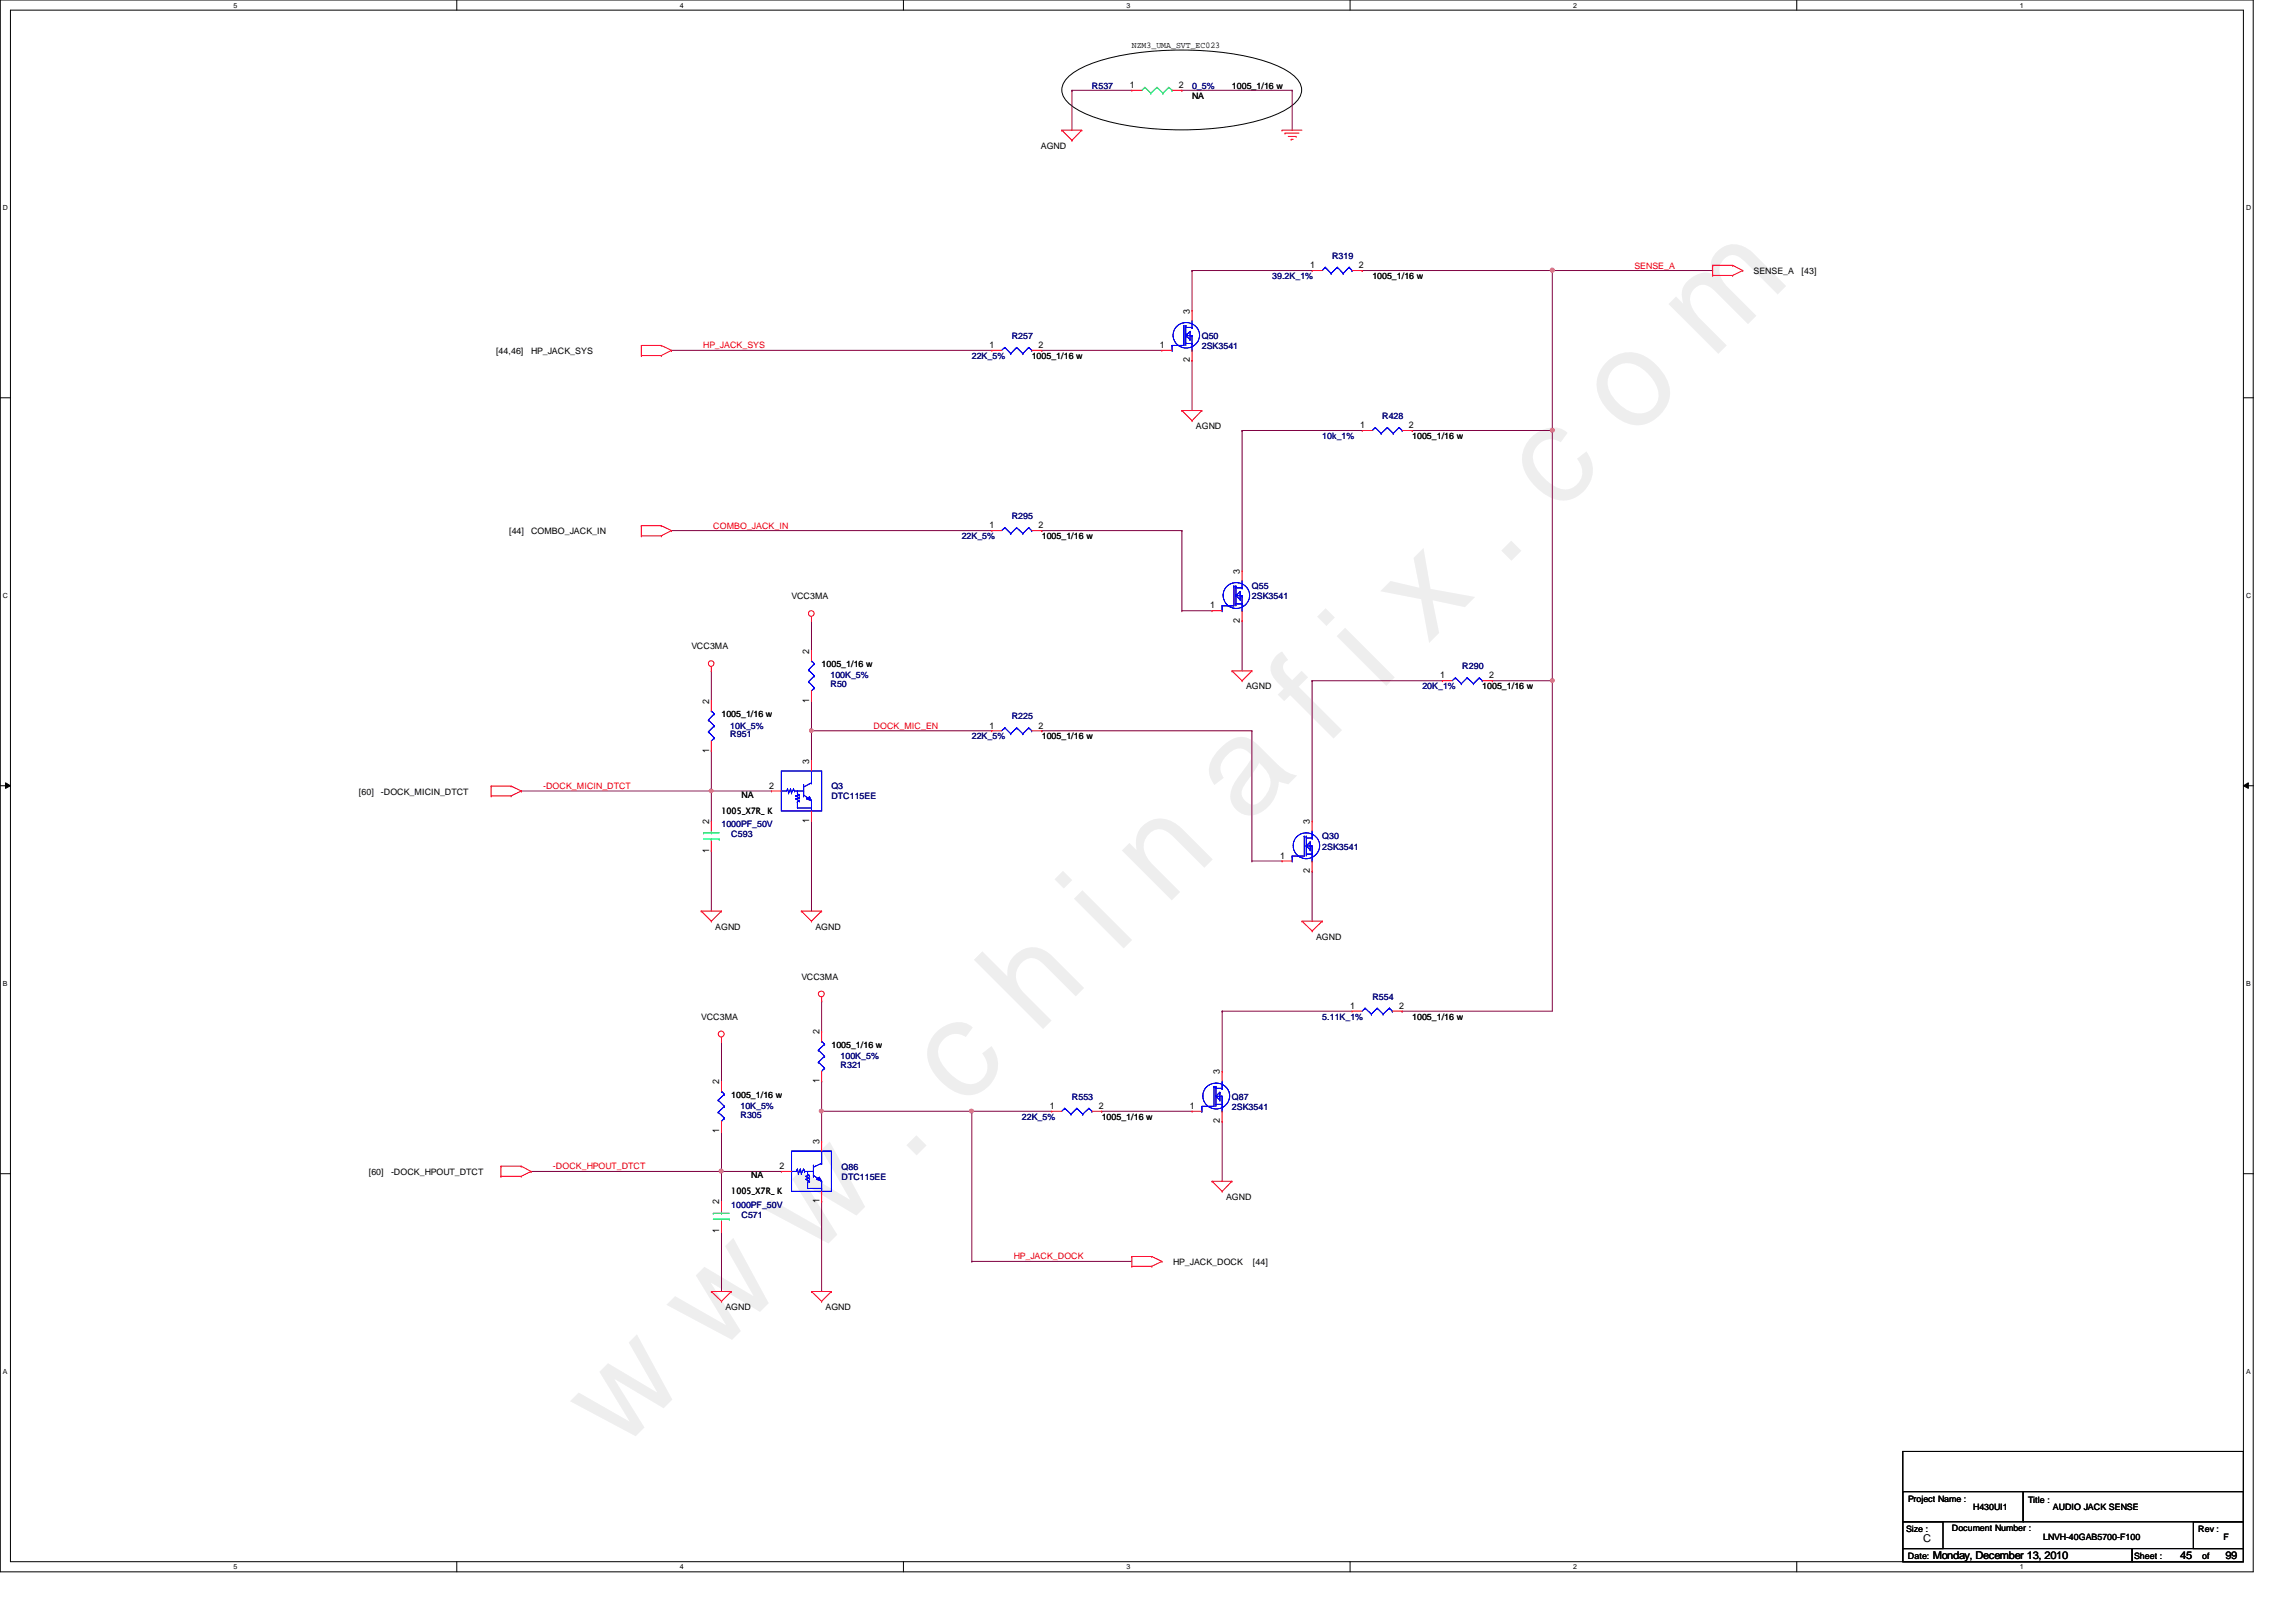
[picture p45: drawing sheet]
<svg xmlns="http://www.w3.org/2000/svg" width="297mm" height="210mm" viewBox="0 0 297 210" stroke-linecap="round" stroke-linejoin="round" font-family="sans-serif">
<defs><g id="words">
<text font-size="17.6" fill="#f0f" x="80.1" y="188" transform="rotate(-45 80.1 188)">w w w . c h i n a f i x . c o m</text>
<g font-size="1.4">
<text x="248.8" y="199.5">C</text>
<text x="250.1" y="201.7">Monday, December 13, 2010</text>
<text x="282.1" y="201.7">45</text>
<text x="287.9" y="201.7">99</text>
</g>
<g font-size="1.2">
<text x="146.2" y="11.4">1</text>
<text x="152.5" y="11.4">2</text>
<text x="169.5" y="34.7">1</text>
<text x="175.8" y="34.7">2</text>
<text x="153.9" y="40.6" transform="rotate(-90 153.9 40.6)">3</text>
<text x="128" y="45">1</text>
<text x="134.4" y="45">2</text>
<text x="150.1" y="45">1</text>
<text x="153.9" y="46.9" transform="rotate(-90 153.9 46.9)">2</text>
<text x="176" y="55.4">1</text>
<text x="182.3" y="55.4">2</text>
<text x="128" y="68.4">1</text>
<text x="134.4" y="68.4">2</text>
<text x="160.4" y="74.3" transform="rotate(-90 160.4 74.3)">3</text>
<text x="156.5" y="78.7">1</text>
<text x="160.4" y="80.6" transform="rotate(-90 160.4 80.6)">2</text>
<text x="104.7" y="84.6" transform="rotate(-90 104.7 84.6)">2</text>
<text x="186.3" y="87.8">1</text>
<text x="192.7" y="87.8">2</text>
<text x="91.7" y="91.1" transform="rotate(-90 91.7 91.1)">2</text>
<text x="104.7" y="90.9" transform="rotate(-90 104.7 90.9)">1</text>
<text x="128" y="94.3">1</text>
<text x="134.4" y="94.3">2</text>
<text x="91.7" y="97.4" transform="rotate(-90 91.7 97.4)">1</text>
<text x="104.7" y="98.9" transform="rotate(-90 104.7 98.9)">3</text>
<text x="91.7" y="106.6" transform="rotate(-90 91.7 106.6)">2</text>
<text x="99.5" y="102.1">2</text>
<text x="104.7" y="106.5" transform="rotate(-90 104.7 106.5)">1</text>
<text x="169.5" y="106.6" transform="rotate(-90 169.5 106.6)">3</text>
<text x="91.7" y="110.4" transform="rotate(-90 91.7 110.4)">1</text>
<text x="165.6" y="111.1">1</text>
<text x="169.5" y="112.9" transform="rotate(-90 169.5 112.9)">2</text>
<text x="174.7" y="130.6">1</text>
<text x="181" y="130.6">2</text>
<text x="106" y="133.9" transform="rotate(-90 106 133.9)">2</text>
<text x="93" y="140.3" transform="rotate(-90 93 140.3)">2</text>
<text x="106" y="140.2" transform="rotate(-90 106 140.2)">1</text>
<text x="135.8" y="143.5">1</text>
<text x="142.2" y="143.5">2</text>
<text x="153.9" y="143.5">1</text>
<text x="157.8" y="139" transform="rotate(-90 157.8 139)">3</text>
<text x="93" y="146.6" transform="rotate(-90 93 146.6)">1</text>
<text x="106" y="148.1" transform="rotate(-90 106 148.1)">3</text>
<text x="157.8" y="145.3" transform="rotate(-90 157.8 145.3)">2</text>
<text x="93" y="155.9" transform="rotate(-90 93 155.9)">2</text>
<text x="100.8" y="151.3">2</text>
<text x="106" y="155.7" transform="rotate(-90 106 155.7)">1</text>
<text x="93" y="159.6" transform="rotate(-90 93 159.6)">1</text>
</g>
<g font-size="1.1" fill="#000080">
<text x="141.3" y="11.5">R537</text>
<text x="154.2" y="11.5">0_5%</text>
<text x="172.3" y="33.5">R319</text>
<text x="164.6" y="36.1">39.2K_1%</text>
<text x="125.7" y="46.4">22K_5%</text>
<text x="130.9" y="43.9">R257</text>
<text x="155.5" y="43.9">Q50</text>
<text x="155.5" y="45.2">2SK3541</text>
<text x="171.1" y="56.8">10k_1%</text>
<text x="178.8" y="54.2">R428</text>
<text x="124.4" y="69.8">22K_5%</text>
<text x="130.9" y="67.2">R295</text>
<text x="162" y="76.2">Q55</text>
<text x="162" y="77.6">2SK3541</text>
<text x="107.4" y="88.9">R50</text>
<text x="107.4" y="87.8">100K_5%</text>
<text x="184" y="89.2">20K_1%</text>
<text x="189.2" y="86.6">R290</text>
<text x="94.5" y="95.4">R951</text>
<text x="94.5" y="94.3">10K_5%</text>
<text x="125.7" y="95.7">22K_5%</text>
<text x="130.9" y="93.1">R225</text>
<text x="93.3" y="107.1">1000PF_50V</text>
<text x="107.6" y="102.2">Q3</text>
<text x="107.6" y="103.5">DTC115EE</text>
<text x="94.6" y="108.4">C593</text>
<text x="171.1" y="108.6">Q30</text>
<text x="171.1" y="109.9">2SK3541</text>
<text x="171.1" y="132">5.11K_1%</text>
<text x="177.5" y="129.4">R554</text>
<text x="108.8" y="137">100K_5%</text>
<text x="95.8" y="143.5">10K_5%</text>
<text x="108.8" y="138.2">R321</text>
<text x="138.7" y="142.3">R553</text>
<text x="159.4" y="142.3">Q87</text>
<text x="159.4" y="143.6">2SK3541</text>
<text x="95.8" y="144.7">R305</text>
<text x="132.2" y="144.9">22K_5%</text>
<text x="108.9" y="151.4">Q86</text>
<text x="108.9" y="152.7">DTC115EE</text>
<text x="94.6" y="156.3">1000PF_50V</text>
<text x="95.9" y="157.6">C571</text>
</g>
<g font-size="1.1">
<text x="146.4" y="6.2">NZM3_UMA_SVT_EC023</text>
<text x="159.4" y="11.5">1005_1/16 w</text>
<text x="154.2" y="12.8">NA</text>
<text x="134.7" y="19.3">AGND</text>
<text x="226.9" y="35.4">SENSE_A</text>
<text x="233.1" y="35.4">[43]</text>
<text x="177.5" y="36.1">1005_1/16 w</text>
<text x="64.2" y="45.8">[44,46]</text>
<text x="68.7" y="45.8">HP_JACK_SYS</text>
<text x="133.5" y="46.4">1005_1/16 w</text>
<text x="154.7" y="55.5">AGND</text>
<text x="182.7" y="56.8">1005_1/16 w</text>
<text x="65.9" y="69.1">[44]</text>
<text x="68.7" y="69.1">COMBO_JACK_IN</text>
<text x="134.8" y="69.8">1005_1/16 w</text>
<text x="102.4" y="77.6">VCC3MA</text>
<text x="89.4" y="84">VCC3MA</text>
<text x="106.3" y="86.4">1005_1/16 w</text>
<text x="161.2" y="89.2">AGND</text>
<text x="191.8" y="89.2">1005_1/16 w</text>
<text x="93.3" y="92.8">1005_1/16 w</text>
<text x="134.8" y="95.7">1005_1/16 w</text>
<text x="46.4" y="102.8">[60]</text>
<text x="49.3" y="102.8">-DOCK_MICIN_DTCT</text>
<text x="93.3" y="105.4">1005_X7R_ K</text>
<text x="95.9" y="103.2">NA</text>
<text x="92.5" y="120.3">AGND</text>
<text x="105.5" y="120.3">AGND</text>
<text x="170.3" y="121.6">AGND</text>
<text x="90.7" y="132">VCC3MA</text>
<text x="103.7" y="126.8">VCC3MA</text>
<text x="182.7" y="132">1005_1/16 w</text>
<text x="107.6" y="135.6">1005_1/16 w</text>
<text x="94.6" y="142.1">1005_1/16 w</text>
<text x="142.5" y="144.9">1005_1/16 w</text>
<text x="47.7" y="152">[60]</text>
<text x="50.6" y="152">-DOCK_HPOUT_DTCT</text>
<text x="94.6" y="154.6">1005_X7R_ K</text>
<text x="97.2" y="152.4">NA</text>
<text x="158.6" y="155.3">AGND</text>
<text x="151.8" y="163.7">HP_JACK_DOCK</text>
<text x="162.1" y="163.7">[44]</text>
<text x="93.8" y="169.5">AGND</text>
<text x="106.8" y="169.5">AGND</text>
<text x="246.8" y="194.4">Project Name :</text>
<text x="255.3" y="195.4">H430UI1</text>
<text x="262.4" y="194.5">Title :</text>
<text x="265.6" y="195.4">AUDIO JACK SENSE</text>
<text x="246.6" y="198.3">Size :</text>
<text x="246.8" y="201.8">Date:</text>
<text x="252.5" y="198.2">Document Number :</text>
<text x="264.3" y="199.3">LNVH-40GAB5700-F100</text>
<text x="276.1" y="201.8">Sheet :</text>
<text x="284.4" y="198.3">Rev :</text>
<text x="284.9" y="201.8">of</text>
<text x="287.7" y="199.3">F</text>
</g>
<g font-size="1.1" fill="#f00">
<text x="211.5" y="34.8">SENSE_A</text>
<text x="91" y="45.1">HP_JACK_SYS</text>
<text x="92.3" y="68.4">COMBO_JACK_IN</text>
<text x="113" y="94.3">DOCK_MIC_EN</text>
<text x="70.3" y="102.1">-DOCK_MICIN_DTCT</text>
<text x="71.5" y="151.3">-DOCK_HPOUT_DTCT</text>
<text x="131.1" y="163">HP_JACK_DOCK</text>
</g>
<g font-size=".9">
<text x="30.2" y="1">5</text>
<text x="88" y="1">4</text>
<text x="145.8" y="1">3</text>
<text x="203.5" y="1">2</text>
<text x="261.3" y="1">1</text>
<text x=".4" y="27.2">D</text>
<text x="290.6" y="27.2">D</text>
<text x=".4" y="77.3">C</text>
<text x="290.6" y="77.3">C</text>
<text x=".4" y="127.6">B</text>
<text x="290.6" y="127.6">B</text>
<text x=".4" y="177.8">A</text>
<text x="290.6" y="177.8">A</text>
<text x="30.2" y="203.1">5</text>
<text x="88" y="203.1">4</text>
<text x="145.8" y="203.1">3</text>
<text x="203.5" y="203.1">2</text>
<text x="261.3" y="203.1">1</text>
</g>
</g></defs>
<path d="M0 0h291.5v203.4h-291.5zM1.4 1.3h288.8v200.8h-288.8z" fill="none" stroke="#000" stroke-width=".13"/>
<g fill="#fff">
<path d="M30.2 .2h.5v1h-.5z"/>
<path d="M30.2 202.3h.5v1h-.5z"/>
</g>
<path d="M59.1 0v1.3M59.1 202.1v1.3" fill="none" stroke="#000" stroke-width=".13"/>
<g fill="#fff">
<path d="M88 .2h.5v1h-.5z"/>
<path d="M88 202.3h.5v1h-.5z"/>
</g>
<path d="M116.9 0v1.3M116.9 202.1v1.3" fill="none" stroke="#000" stroke-width=".13"/>
<g fill="#fff">
<path d="M145.8 .2h.5v1h-.5z"/>
<path d="M145.8 202.3h.5v1h-.5z"/>
</g>
<path d="M174.7 0v1.3M174.7 202.1v1.3" fill="none" stroke="#000" stroke-width=".13"/>
<g fill="#fff">
<path d="M203.5 .2h.5v1h-.5z"/>
<path d="M203.5 202.3h.5v1h-.5z"/>
</g>
<path d="M232.4 0v1.3M232.4 202.1v1.3" fill="none" stroke="#000" stroke-width=".13"/>
<g fill="#fff">
<path d="M261.3 .2h.5v1h-.5z"/>
<path d="M261.3 202.3h.5v1h-.5z"/>
<path d="M.4 26.4h.6v1h-.6z"/>
<path d="M290.6 26.4h.6v1h-.6z"/>
<path d="M.4 76.5h.6v1.1h-.6z"/>
<path d="M290.6 76.5h.6v1.1h-.6z"/>
</g>
<path d="M0 51.5h1.4M290.2 51.5h1.3" fill="none" stroke="#000" stroke-width=".13"/>
<g fill="#fff">
<path d="M.4 126.7h.6v1.1h-.6z"/>
<path d="M290.6 126.7h.6v1.1h-.6z"/>
</g>
<path d="M0 101.7h1.4M.7 101.3l.7 .4-.7 .3zM290.2 101.7l.7-.4v.7zM290.2 101.7h1.3" fill="none" stroke="#000" stroke-width=".13"/>
<path d="M.7 101.3l.7 .4-.7 .3zM290.2 101.7l.7-.4v.7z" fill="#000"/>
<g fill="#fff">
<path d="M.4 177h.5v1h-.5z"/>
<path d="M290.6 177h.5v1h-.5z"/>
</g>
<path d="M138.4 9.8a15.9 15.9 0 0 1 7.2-2.7 41.7 41.7 0 0 1 18.2 .9 8.9 8.9 0 0 1 4.2 2.4 1.93 1.93 0 0 1-.1 2.5 7.8 7.8 0 0 1-3.4 2.2 39.4 39.4 0 0 1-17.2 1.4 21.3 21.3 0 0 1-8.1-2.4 3.1 3.1 0 0 1-1.8-2.5l.1-.6 .3-.6zM0 151.9h1.4M290.2 151.9h1.3M246.2 196.9h5.2v3.5h-5.2zM246.2 193h15.5v3.9h-15.5zM246.2 187.8h44v14.3h-44zM261.7 193h28.5v3.9h-28.5zM283.8 196.9h6.4v3.5h-6.4zM246.2 200.4h29.6v1.7h-29.6zM275.8 200.4h14.4v1.7h-14.4z" fill="none" stroke="#000" stroke-width=".13"/>
<path d="M138.7 11.7h.1M138.7 11.7h7.7M138.7 11.7v5.1M152.9 11.7h.1M152.9 11.7h14.3M167.2 11.7h.1M167.2 11.7v5.1M86.9 45.3h41.4M200.8 55.7v75.2M86.9 68.7h41.4M67.4 102.4h.1M67.4 102.4h24.6" fill="none" stroke="#800040" stroke-width=".13"/>
<g fill="none" stroke="#f00" stroke-width=".13">
<path d="M137.4 16.8h.1M137.4 16.8h2.6M137.4 16.8l1.3 1.4M138.7 18.2h.1M140 16.8h.1M140 16.8l-1.3 1.4M146.4 11.7h.1M146.4 11.7h1.3M151.6 11.7h1.3M152.9 11.7h.1M165.9 16.8h.1M165.9 16.8h2.5"/>
<path d="M166.2 17.2h.1M166.2 17.2h1.9M166.7 17.7h1M167 18h.1M167 18h.3M167.7 17.7h.1M63.5 101.7h.1M63.5 103h.1M63.5 101.7h2.6M63.5 101.7v1.3M63.5 103h2.6M66.1 101.7h.1"/>
<path d="M66.1 103h.1M66.1 101.7l1.3 .7M67.4 102.4h.1M67.4 102.4l-1.3 .6M64.8 150.9h.1M64.8 152.2h.1M64.8 150.9h2.6M64.8 150.9v1.3M64.8 152.2h2.6M67.4 150.9h.1M67.4 152.2h.1M67.4 150.9l1.3 .7-1.3 .6"/>
</g>
<path d="M148.1 11.3h.1M148.1 11.3l-.4 .4M148.1 11.3l.8 .8M148.9 12.1h.1M149.7 11.3h.1M149.7 11.3l-.8 .8M149.7 11.3l.7 .8M150.4 12.1h.1M151.2 11.3h.1M151.2 11.3l-.8 .8M151.2 11.3l.4 .4M151.6 11.7h.1" fill="none" stroke="#00ff80" stroke-width=".13"/>
<use href="#words"/>
</svg>
